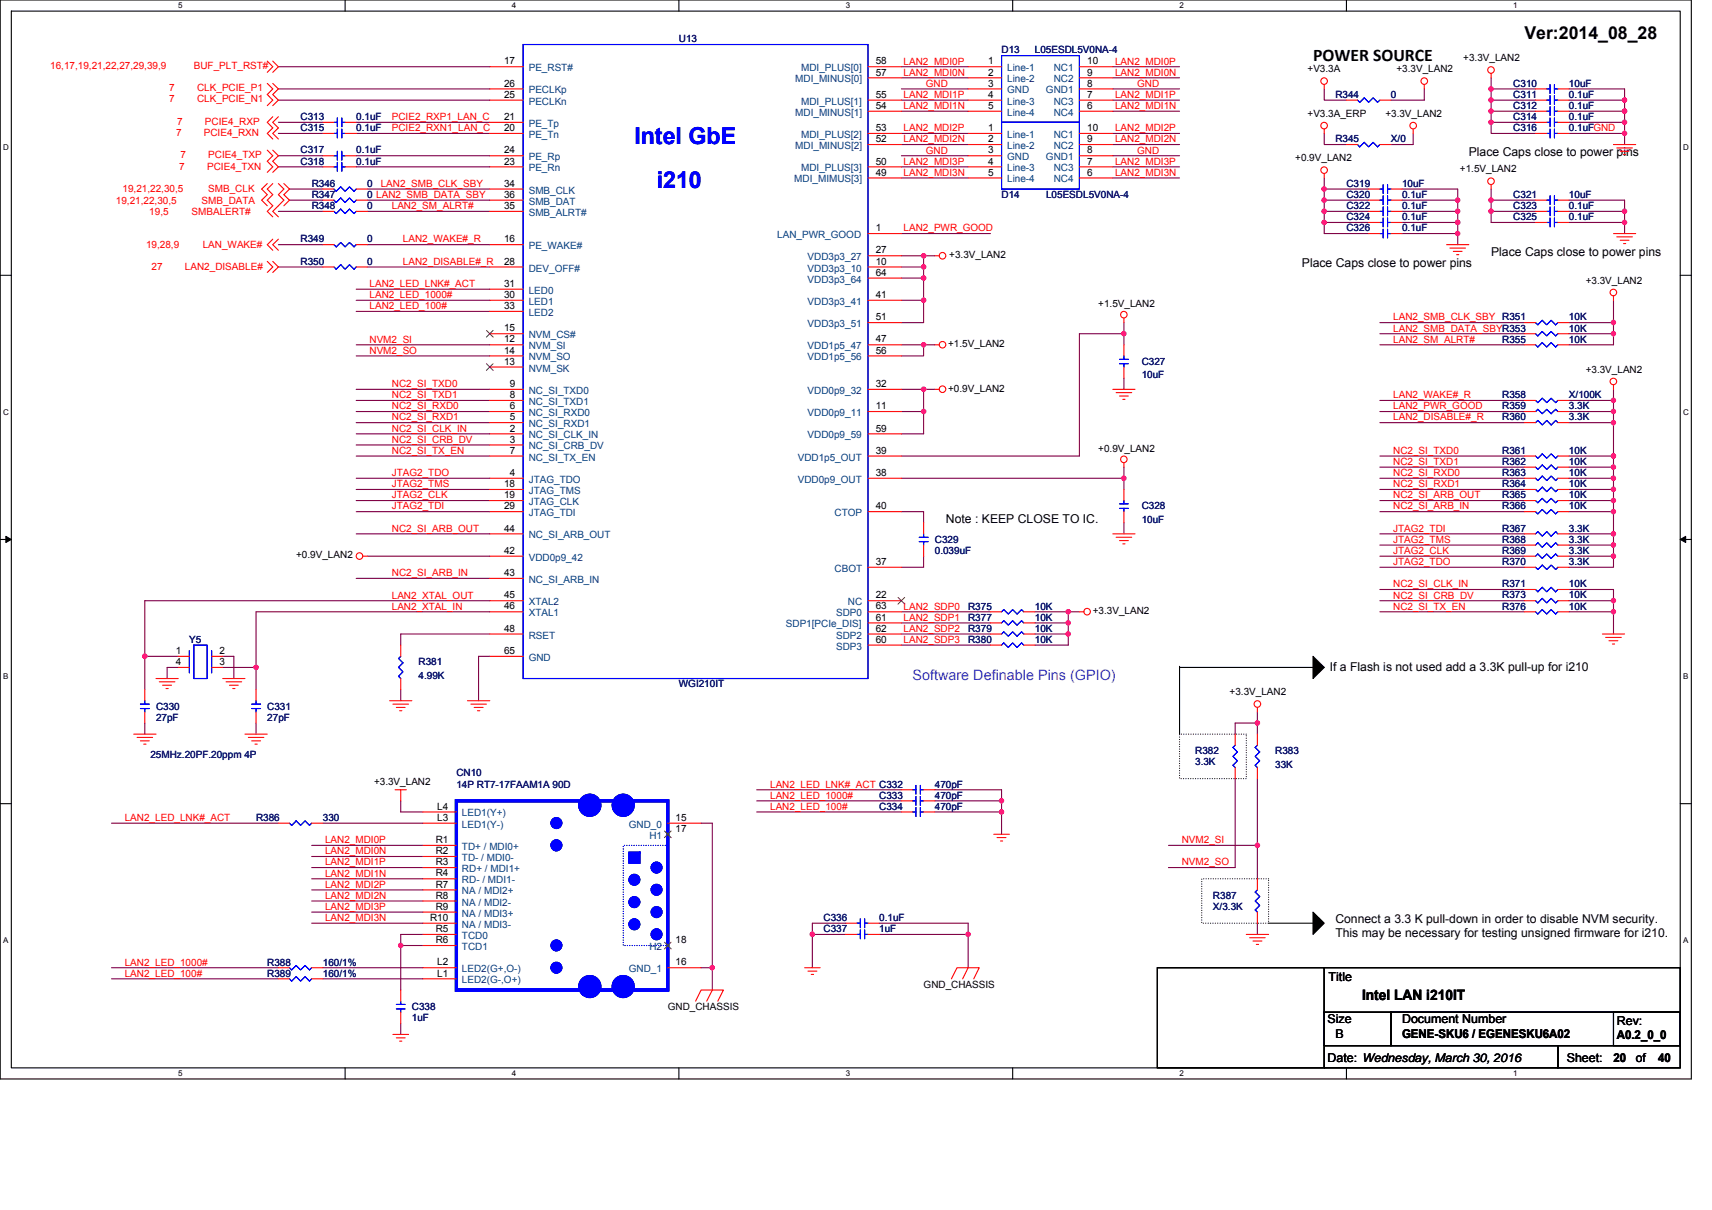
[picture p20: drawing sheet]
<svg xmlns="http://www.w3.org/2000/svg" width="297mm" height="210mm" viewBox="0 0 297 210" stroke-linecap="round" stroke-linejoin="round" font-family="sans-serif">
<defs><g id="words">
<g font-size="4" fill="#00f">
<text x="110.1" y="25">Intel GbE</text>
<text x="113.9" y="32.7">i210</text>
</g>
<g font-size="3.1">
<text x="227.8" y="10.6">POWER SOURCE</text>
<text x="264.5" y="6.7">Ver:2014_08_28</text>
</g>
<text font-size="2.5" fill="#8000ff" x="158.3" y="118.1">Software Definable Pins (GPIO)</text>
<text font-size="2.5" x="236.3" y="173.5">Intel LAN i210IT</text>
<g font-size="2.1">
<text x="254.8" y="27">Place Caps close to power pins</text>
<text x="225.9" y="46.3">Place Caps close to power pins</text>
<text x="258.7" y="44.4">Place Caps close to power pins</text>
<text x="164.1" y="90.7">Note : KEEP CLOSE TO IC.</text>
<text x="230.7" y="116.4">If a Flash is not used add a 3.3K pull-up for i210</text>
<text x="231.7" y="160.2">Connect a 3.3 K pull-down in order to disable NVM security.</text>
<text x="231.7" y="162.6">This may be necessary for testing unsigned firmware for i210.</text>
<text x="230.5" y="170.2">Title</text>
<text x="230.3" y="177.6">Size</text>
<text x="243.3" y="177.6">Document Number</text>
<text x="280.5" y="177.9">Rev:</text>
<text x="230.3" y="184.3">Date: Wednesday, March 30, 2016</text>
<text x="231.7" y="180.1">B</text>
<text x="243.3" y="180.1">GENE-SKU6 / EGENESKU6A02</text>
<text x="271.8" y="184.3">Sheet:</text>
<text x="279.9" y="184.4">20</text>
<text x="280.5" y="180.3">A0.2_0_0</text>
<text x="283.8" y="184.3">of</text>
<text x="287.7" y="184.4">40</text>
</g>
<g font-size="1.7" fill="#f00">
<text x="8.7" y="12">16,17,19,21,22,27,29,39,9</text>
<text x="33.6" y="12">BUF_PLT_RST#</text>
<text x="156.8" y="11.2">LAN2_MDI0P</text>
<text x="193.5" y="11.2">LAN2_MDI0P</text>
<text x="29.4" y="15.8">7</text>
<text x="29.4" y="17.8">7</text>
<text x="34.2" y="15.8">CLK_PCIE_P1</text>
<text x="34.2" y="17.8">CLK_PCIE_N1</text>
<text x="156.8" y="13.1">LAN2_MDI0N</text>
<text x="156.8" y="17">LAN2_MDI1P</text>
<text x="160.6" y="15">GND</text>
<text x="193.5" y="13.1">LAN2_MDI0N</text>
<text x="193.5" y="17">LAN2_MDI1P</text>
<text x="197.3" y="15">GND</text>
<text x="30.5" y="23.5">7</text>
<text x="30.7" y="21.6">7</text>
<text x="35.4" y="23.5">PCIE4_RXN</text>
<text x="35.6" y="21.6">PCIE4_RXP</text>
<text x="68" y="20.8">PCIE2_RXP1_LAN_C</text>
<text x="68" y="22.8">PCIE2_RXN1_LAN_C</text>
<text x="156.8" y="18.9">LAN2_MDI1N</text>
<text x="156.8" y="22.8">LAN2_MDI2P</text>
<text x="193.5" y="18.9">LAN2_MDI1N</text>
<text x="193.5" y="22.8">LAN2_MDI2P</text>
<text x="31.1" y="29.5">7</text>
<text x="31.3" y="27.4">7</text>
<text x="35.9" y="29.5">PCIE4_TXN</text>
<text x="36.1" y="27.4">PCIE4_TXP</text>
<text x="156.8" y="24.7">LAN2_MDI2N</text>
<text x="156.8" y="28.6">LAN2_MDI3P</text>
<text x="160.6" y="26.6">GND</text>
<text x="193.5" y="24.7">LAN2_MDI2N</text>
<text x="193.5" y="28.6">LAN2_MDI3P</text>
<text x="197.3" y="26.6">GND</text>
<text x="20.1" y="35.3">19,21,22,30,5</text>
<text x="21.3" y="33.4">19,21,22,30,5</text>
<text x="35" y="35.3">SMB_DATA</text>
<text x="36.1" y="33.4">SMB_CLK</text>
<text x="66.1" y="32.4">LAN2_SMB_CLK_SBY</text>
<text x="156.8" y="30.5">LAN2_MDI3N</text>
<text x="193.5" y="30.5">LAN2_MDI3N</text>
<text x="25.9" y="37.3">19,5</text>
<text x="33.2" y="37.3">SMBALERT#</text>
<text x="68" y="36.3">LAN2_SM_ALRT#</text>
<text x="156.8" y="40.2">LAN2_PWR_GOOD</text>
<text x="25.3" y="43.1">19,28,9</text>
<text x="26.3" y="46.9">27</text>
<text x="32.1" y="46.9">LAN2_DISABLE#</text>
<text x="35.2" y="43.1">LAN_WAKE#</text>
<text x="69.9" y="42.1">LAN2_WAKE#_R</text>
<text x="69.9" y="46">LAN2_DISABLE#_R</text>
<text x="64.1" y="51.7">LAN2_LED_1000#</text>
<text x="64.1" y="53.7">LAN2_LED_100#</text>
<text x="64.1" y="49.8">LAN2_LED_LNK#_ACT</text>
<text x="64.1" y="59.5">NVM2_SI</text>
<text x="241.7" y="59.5">LAN2_SM_ALRT#</text>
<text x="241.7" y="55.6">LAN2_SMB_CLK_SBY R351</text>
<text x="241.7" y="57.5">LAN2_SMB_DATA_SBYR353</text>
<text x="64.1" y="61.4">NVM2_SO</text>
<text x="68" y="69.1">NC2_SI_TXD1</text>
<text x="68" y="67.2">NC2_SI_TXD0</text>
<text x="68" y="71">NC2_SI_RXD0</text>
<text x="241.7" y="71">LAN2_PWR_GOOD</text>
<text x="241.7" y="69.1">LAN2_WAKE#_R</text>
<text x="68" y="76.8">NC2_SI_CRB_DV</text>
<text x="68" y="73">NC2_SI_RXD1</text>
<text x="68" y="74.9">NC2_SI_CLK_IN</text>
<text x="241.7" y="73">LAN2_DISABLE#_R</text>
<text x="68" y="78.8">NC2_SI_TX_EN</text>
<text x="68" y="82.6">JTAG2_TDO</text>
<text x="241.7" y="78.8">NC2_SI_TXD0</text>
<text x="241.7" y="80.7">NC2_SI_TXD1</text>
<text x="241.7" y="82.6">NC2_SI_RXD0</text>
<text x="68" y="84.6">JTAG2_TMS</text>
<text x="68" y="86.5">JTAG2_CLK</text>
<text x="68" y="88.4">JTAG2_TDI</text>
<text x="241.7" y="84.6">NC2_SI_RXD1</text>
<text x="241.7" y="88.4">NC2_SI_ARB_IN</text>
<text x="241.7" y="86.5">NC2_SI_ARB_OUT</text>
<text x="68" y="92.3">NC2_SI_ARB_OUT</text>
<text x="241.7" y="92.3">JTAG2_TDI</text>
<text x="241.7" y="94.2">JTAG2_TMS</text>
<text x="68" y="100">NC2_SI_ARB_IN</text>
<text x="241.7" y="96.1">JTAG2_CLK</text>
<text x="241.7" y="101.9">NC2_SI_CLK_IN</text>
<text x="241.7" y="98.1">JTAG2_TDO</text>
<text x="68" y="103.9">LAN2_XTAL_OUT</text>
<text x="68" y="105.8">LAN2_XTAL_IN</text>
<text x="156.8" y="105.8">LAN2_SDP0</text>
<text x="156.8" y="107.7">LAN2_SDP1</text>
<text x="241.7" y="103.9">NC2_SI_CRB_DV</text>
<text x="241.7" y="105.8">NC2_SI_TX_EN</text>
<text x="156.8" y="109.6">LAN2_SDP2</text>
<text x="156.8" y="111.6">LAN2_SDP3</text>
<text x="133.6" y="136.7">LAN2_LED_LNK#_ACT C332</text>
<text x="21.7" y="142.5">LAN2_LED_LNK#_ACT</text>
<text x="133.6" y="138.6">LAN2_LED_1000#</text>
<text x="133.6" y="140.5">LAN2_LED_100#</text>
<text x="56.4" y="148.3">LAN2_MDI0N</text>
<text x="56.4" y="146.3">LAN2_MDI0P</text>
<text x="205" y="146.3">NVM2_SI</text>
<text x="56.4" y="150.2">LAN2_MDI1P</text>
<text x="56.4" y="156">LAN2_MDI2N</text>
<text x="56.4" y="154.1">LAN2_MDI2P</text>
<text x="56.4" y="152.1">LAN2_MDI1N</text>
<text x="205" y="150.2">NVM2_SO</text>
<text x="56.4" y="159.8">LAN2_MDI3N</text>
<text x="56.4" y="157.9">LAN2_MDI3P</text>
<text x="21.7" y="167.6">LAN2_LED_1000#</text>
<text x="21.7" y="169.5">LAN2_LED_100#</text>
</g>
<g font-size="1.7">
<text x="87.5" y="11.2">17</text>
<text x="152" y="11.2">58</text>
<text x="171.4" y="11.2">1</text>
<text x="188.6" y="11.2">10</text>
<text x="253.9" y="10.6">+3.3V_LAN2</text>
<text x="87.5" y="15">26</text>
<text x="87.5" y="17">25</text>
<text x="152" y="17">55</text>
<text x="152" y="13.1">57</text>
<text x="171.4" y="13.1">2</text>
<text x="171.4" y="15">3</text>
<text x="171.4" y="17">4</text>
<text x="188.6" y="15">8</text>
<text x="188.6" y="13.1">9</text>
<text x="188.6" y="17">7</text>
<text x="226.9" y="12.6">+V3.3A</text>
<text x="242.3" y="12.6">+3.3V_LAN2</text>
<text x="87.5" y="20.8">21</text>
<text x="87.5" y="22.8">20</text>
<text x="152" y="22.8">53</text>
<text x="152" y="18.9">54</text>
<text x="171.4" y="22.8">1</text>
<text x="171.4" y="18.9">5</text>
<text x="188.6" y="22.8">10</text>
<text x="188.6" y="18.9">6</text>
<text x="226.9" y="20.3">+V3.3A_ERP</text>
<text x="240.4" y="20.3">+3.3V_LAN2</text>
<text x="87.5" y="26.6">24</text>
<text x="87.5" y="28.6">23</text>
<text x="152" y="28.6">50</text>
<text x="152" y="24.7">52</text>
<text x="171.4" y="24.7">2</text>
<text x="171.4" y="26.6">3</text>
<text x="171.4" y="28.6">4</text>
<text x="188.6" y="26.6">8</text>
<text x="188.6" y="24.7">9</text>
<text x="188.6" y="28.6">7</text>
<text x="224.7" y="28">+0.9V_LAN2</text>
<text x="253.3" y="29.9">+1.5V_LAN2</text>
<text x="87.5" y="34.3">36</text>
<text x="87.5" y="32.4">34</text>
<text x="152" y="30.5">49</text>
<text x="171.4" y="30.5">5</text>
<text x="188.6" y="30.5">6</text>
<text x="87.5" y="36.3">35</text>
<text x="152" y="40.1">1</text>
<text x="87.5" y="45.9">28</text>
<text x="87.5" y="42.1">16</text>
<text x="152" y="44">27</text>
<text x="152" y="47.9">64</text>
<text x="152" y="45.9">10</text>
<text x="164.7" y="44.8">+3.3V_LAN2</text>
<text x="87.5" y="49.8">31</text>
<text x="87.5" y="51.7">30</text>
<text x="87.5" y="53.6">33</text>
<text x="152" y="51.7">41</text>
<text x="190.6" y="53.3">+1.5V_LAN2</text>
<text x="275.1" y="49.2">+3.3V_LAN2</text>
<text x="87.5" y="59.4">12</text>
<text x="87.5" y="57.5">15</text>
<text x="152" y="59.4">47</text>
<text x="152" y="55.6">51</text>
<text x="87.5" y="63.3">13</text>
<text x="87.5" y="61.4">14</text>
<text x="152" y="61.4">56</text>
<text x="164.5" y="60.2">+1.5V_LAN2</text>
<text x="275.1" y="64.7">+3.3V_LAN2</text>
<text x="88.4" y="67.2">9</text>
<text x="88.4" y="69.1">8</text>
<text x="88.4" y="71">6</text>
<text x="152" y="71">11</text>
<text x="152" y="67.2">32</text>
<text x="164.5" y="67.9">+0.9V_LAN2</text>
<text x="88.4" y="74.9">2</text>
<text x="88.4" y="76.8">3</text>
<text x="88.4" y="72.9">5</text>
<text x="152" y="74.9">59</text>
<text x="88.4" y="78.7">7</text>
<text x="88.4" y="82.6">4</text>
<text x="152" y="78.7">39</text>
<text x="152" y="82.6">38</text>
<text x="190.6" y="78.4">+0.9V_LAN2</text>
<text x="87.5" y="88.4">29</text>
<text x="87.5" y="84.5">18</text>
<text x="87.5" y="86.5">19</text>
<text x="152" y="88.4">40</text>
<text x="87.5" y="92.2">44</text>
<text x="51.4" y="96.9">+0.9V_LAN2</text>
<text x="87.5" y="100">43</text>
<text x="87.5" y="96.1">42</text>
<text x="152" y="98">37</text>
<text x="87.5" y="103.8">45</text>
<text x="87.5" y="105.8">46</text>
<text x="152" y="107.7">61</text>
<text x="152" y="105.8">63</text>
<text x="152" y="103.8">22</text>
<text x="189.6" y="106.6">+3.3V_LAN2</text>
<text x="30.5" y="113.5">1</text>
<text x="38.1" y="113.5">2</text>
<text x="87.5" y="109.6">48</text>
<text x="87.5" y="113.5">65</text>
<text x="152" y="111.5">60</text>
<text x="152" y="109.6">62</text>
<text x="30.5" y="115.4">4</text>
<text x="38.1" y="115.4">3</text>
<text x="213.3" y="120.6">+3.3V_LAN2</text>
<text x="64.9" y="136.3">+3.3V_LAN2</text>
<text x="75.9" y="142.5">L3</text>
<text x="75.9" y="140.5">L4</text>
<text x="117.2" y="142.5">15</text>
<text x="75.6" y="146.3">R1</text>
<text x="75.6" y="148.2">R2</text>
<text x="117.2" y="144.4">17</text>
<text x="75.6" y="150.2">R3</text>
<text x="75.6" y="152.1">R4</text>
<text x="75.6" y="154">R7</text>
<text x="75.6" y="156">R8</text>
<text x="74.6" y="159.8">R10</text>
<text x="75.6" y="157.9">R9</text>
<text x="75.6" y="161.8">R5</text>
<text x="75.6" y="163.7">R6</text>
<text x="75.9" y="167.5">L2</text>
<text x="117.2" y="167.5">16</text>
<text x="117.2" y="163.7">18</text>
<text x="75.9" y="169.5">L1</text>
<text x="160.2" y="171.4">GND_CHASSIS</text>
<text x="115.9" y="175.3">GND_CHASSIS</text>
</g>
<g font-size="1.7" fill="#000080">
<text x="117.8" y="7.3">U13</text>
<text x="173.8" y="9.3">D13</text>
<text x="179.6" y="9.3">L05ESDL5V0NA-4</text>
<text x="231.7" y="17">R344</text>
<text x="241.3" y="17">0</text>
<text x="262.6" y="15">C310</text>
<text x="262.6" y="17">C311</text>
<text x="272.2" y="15">10uF</text>
<text x="272.2" y="17">0.1uF</text>
<text x="52.2" y="20.8">C313</text>
<text x="52.2" y="22.8">C315</text>
<text x="61.8" y="20.8">0.1uF</text>
<text x="61.8" y="22.8">0.1uF</text>
<text x="262.6" y="18.9">C312</text>
<text x="262.6" y="20.8">C314</text>
<text x="262.6" y="22.8">C316</text>
<text x="272.2" y="18.9">0.1uF</text>
<text x="272.2" y="20.8">0.1uF</text>
<text x="272.2" y="22.8">0.1uFGND</text>
<text x="52.2" y="26.6">C317</text>
<text x="52.2" y="28.6">C318</text>
<text x="61.8" y="26.6">0.1uF</text>
<text x="61.8" y="28.6">0.1uF</text>
<text x="231.7" y="24.7">R345</text>
<text x="241.3" y="24.7">X/0</text>
<text x="54.1" y="34.4">R347</text>
<text x="54.1" y="32.4">R346</text>
<text x="63.7" y="34.4">0 LAN2_SMB_DATA_SBY</text>
<text x="63.7" y="32.4">0</text>
<text x="173.8" y="34.4">D14</text>
<text x="181.5" y="34.4">L05ESDL5V0NA-4</text>
<text x="233.6" y="32.4">C319</text>
<text x="233.6" y="34.4">C320</text>
<text x="243.3" y="32.4">10uF</text>
<text x="243.3" y="34.4">0.1uF</text>
<text x="262.6" y="34.4">C321</text>
<text x="272.2" y="34.4">10uF</text>
<text x="54.1" y="36.3">R348</text>
<text x="63.7" y="36.3">0</text>
<text x="233.6" y="36.3">C322</text>
<text x="233.6" y="38.2">C324</text>
<text x="233.6" y="40.2">C326</text>
<text x="243.3" y="36.3">0.1uF</text>
<text x="243.3" y="38.2">0.1uF</text>
<text x="243.3" y="40.2">0.1uF</text>
<text x="262.6" y="38.2">C325</text>
<text x="262.6" y="36.3">C323</text>
<text x="272.2" y="38.2">0.1uF</text>
<text x="272.2" y="36.3">0.1uF</text>
<text x="52.2" y="42.1">R349</text>
<text x="52.2" y="45.9">R350</text>
<text x="63.7" y="42.1">0</text>
<text x="63.7" y="45.9">0</text>
<text x="260.6" y="59.5">R355</text>
<text x="272.2" y="59.5">10K</text>
<text x="272.2" y="57.5">10K</text>
<text x="272.2" y="55.6">10K</text>
<text x="198.1" y="63.3">C327</text>
<text x="198.1" y="65.6">10uF</text>
<text x="260.6" y="71">R359</text>
<text x="260.6" y="69.1">R358</text>
<text x="272.2" y="71">3.3K</text>
<text x="272.2" y="69.1">X/100K</text>
<text x="260.6" y="73">R360</text>
<text x="272.2" y="73">3.3K</text>
<text x="260.6" y="80.7">R362</text>
<text x="260.6" y="78.8">R361</text>
<text x="260.6" y="82.6">R363</text>
<text x="272.2" y="80.7">10K</text>
<text x="272.2" y="78.8">10K</text>
<text x="272.2" y="82.6">10K</text>
<text x="198.1" y="88.4">C328</text>
<text x="260.6" y="86.5">R365</text>
<text x="260.6" y="84.5">R364</text>
<text x="260.6" y="88.4">R366</text>
<text x="272.2" y="86.5">10K</text>
<text x="272.2" y="84.5">10K</text>
<text x="272.2" y="88.4">10K</text>
<text x="162.2" y="94.2">C329</text>
<text x="198.1" y="90.7">10uF</text>
<text x="260.6" y="94.2">R368</text>
<text x="260.6" y="92.3">R367</text>
<text x="272.2" y="94.2">3.3K</text>
<text x="272.2" y="92.3">3.3K</text>
<text x="162.2" y="96.1">0.039uF</text>
<text x="260.6" y="98.1">R370</text>
<text x="260.6" y="101.9">R371</text>
<text x="260.6" y="96.1">R369</text>
<text x="272.2" y="98.1">3.3K</text>
<text x="272.2" y="101.9">10K</text>
<text x="272.2" y="96.1">3.3K</text>
<text x="168" y="107.7">R377</text>
<text x="168" y="105.8">R375</text>
<text x="179.6" y="107.7">10K</text>
<text x="179.6" y="105.8">10K</text>
<text x="260.6" y="105.8">R376</text>
<text x="260.6" y="103.8">R373</text>
<text x="272.2" y="105.8">10K</text>
<text x="272.2" y="103.8">10K</text>
<text x="32.8" y="111.6">Y5</text>
<text x="168" y="111.6">R380</text>
<text x="168" y="109.6">R379</text>
<text x="179.6" y="111.6">10K</text>
<text x="179.6" y="109.6">10K</text>
<text x="72.6" y="115.4">R381</text>
<text x="72.6" y="117.8">4.99K</text>
<text x="117.8" y="119.3">WGI210IT</text>
<text x="27.1" y="123.1">C330</text>
<text x="27.1" y="125.1">27pF</text>
<text x="46.4" y="123.1">C331</text>
<text x="46.4" y="125.1">27pF</text>
<text x="26.1" y="131.5">25MHz.20PF.20ppm 4P</text>
<text x="207.4" y="130.9">R382</text>
<text x="221.3" y="130.9">R383</text>
<text x="79.2" y="134.7">CN10</text>
<text x="79.2" y="136.7">14P RT7-17FAAM1A 90D</text>
<text x="162.2" y="136.7">470pF</text>
<text x="207.4" y="132.8">3.3K</text>
<text x="221.3" y="133.2">33K</text>
<text x="44.4" y="142.5">R386</text>
<text x="56" y="142.5">330</text>
<text x="152.5" y="138.6">C333</text>
<text x="152.5" y="140.5">C334</text>
<text x="162.2" y="138.6">470pF</text>
<text x="162.2" y="140.5">470pF</text>
<text x="210.5" y="156">R387</text>
<text x="142.9" y="161.8">C337</text>
<text x="142.9" y="159.8">C336</text>
<text x="152.5" y="161.8">1uF</text>
<text x="152.5" y="159.8">0.1uF</text>
<text x="210.5" y="157.9">X/3.3K</text>
<text x="46.4" y="167.6">R388</text>
<text x="56" y="167.6">160/1%</text>
<text x="46.4" y="169.5">R389</text>
<text x="56" y="169.5">160/1%</text>
<text x="71.5" y="175.3">C338</text>
<text x="71.5" y="177.2">1uF</text>
</g>
<g font-size="1.7" fill="#004080">
<text x="91.7" y="16.2">PECLKp</text>
<text x="91.7" y="12.4">PE_RST#</text>
<text x="138" y="14.3">MDI_MINUS[0]</text>
<text x="139" y="12.4">MDI_PLUS[0]</text>
<text x="174.7" y="12.4">Line-1</text>
<text x="174.7" y="14.3">Line-2</text>
<text x="174.7" y="16.2">GND</text>
<text x="181.5" y="16.2">GND1</text>
<text x="182.8" y="14.3">NC2</text>
<text x="182.8" y="12.4">NC1</text>
<text x="91.7" y="22">PE_Tp</text>
<text x="91.7" y="23.9">PE_Tn</text>
<text x="91.7" y="18.2">PECLKn</text>
<text x="138" y="20.1">MDI_MINUS[1]</text>
<text x="139" y="18.2">MDI_PLUS[1]</text>
<text x="139" y="23.9">MDI_PLUS[2]</text>
<text x="174.7" y="23.9">Line-1</text>
<text x="174.7" y="18.2">Line-3</text>
<text x="174.7" y="20.1">Line-4</text>
<text x="182.8" y="23.9">NC1</text>
<text x="182.8" y="18.2">NC3</text>
<text x="182.8" y="20.1">NC4</text>
<text x="91.7" y="27.8">PE_Rp</text>
<text x="91.7" y="29.7">PE_Rn</text>
<text x="138" y="25.9">MDI_MINUS[2]</text>
<text x="139" y="29.7">MDI_PLUS[3]</text>
<text x="174.7" y="25.9">Line-2</text>
<text x="174.7" y="27.8">GND</text>
<text x="174.7" y="29.7">Line-3</text>
<text x="181.5" y="27.8">GND1</text>
<text x="182.8" y="25.9">NC2</text>
<text x="182.8" y="29.7">NC3</text>
<text x="91.7" y="35.5">SMB_DAT</text>
<text x="91.7" y="33.6">SMB_CLK</text>
<text x="137.8" y="31.7">MDI_MIMUS[3]</text>
<text x="174.7" y="31.7">Line-4</text>
<text x="182.8" y="31.7">NC4</text>
<text x="91.7" y="37.5">SMB_ALRT#</text>
<text x="134.8" y="41.3">LAN_PWR_GOOD</text>
<text x="91.7" y="47.1">DEV_OFF#</text>
<text x="91.7" y="43.2">PE_WAKE#</text>
<text x="140.1" y="45.2">VDD3p3_27</text>
<text x="140.1" y="47.1">VDD3p3_10</text>
<text x="91.7" y="51">LED0</text>
<text x="91.7" y="52.9">LED1</text>
<text x="140.1" y="52.9">VDD3p3_41</text>
<text x="140.1" y="49">VDD3p3_64</text>
<text x="91.7" y="54.8">LED2</text>
<text x="91.7" y="58.7">NVM_CS#</text>
<text x="140.1" y="56.8">VDD3p3_51</text>
<text x="91.7" y="60.6">NVM_SI</text>
<text x="91.7" y="64.5">NVM_SK</text>
<text x="91.7" y="62.5">NVM_SO</text>
<text x="140.1" y="60.6">VDD1p5_47</text>
<text x="140.1" y="62.5">VDD1p5_56</text>
<text x="91.7" y="68.3">NC_SI_TXD0</text>
<text x="91.7" y="70.3">NC_SI_TXD1</text>
<text x="140.1" y="68.3">VDD0p9_32</text>
<text x="91.7" y="76.1">NC_SI_CLK_IN</text>
<text x="91.7" y="78">NC_SI_CRB_DV</text>
<text x="91.7" y="72.2">NC_SI_RXD0</text>
<text x="91.7" y="74.1">NC_SI_RXD1</text>
<text x="140.1" y="72.2">VDD0p9_11</text>
<text x="140.1" y="76.1">VDD0p9_59</text>
<text x="91.7" y="79.9">NC_SI_TX_EN</text>
<text x="91.7" y="83.8">JTAG_TDO</text>
<text x="138.4" y="79.9">VDD1p5_OUT</text>
<text x="138.4" y="83.8">VDD0p9_OUT</text>
<text x="91.7" y="89.6">JTAG_TDI</text>
<text x="91.7" y="85.7">JTAG_TMS</text>
<text x="91.7" y="87.7">JTAG_CLK</text>
<text x="144.8" y="89.6">CTOP</text>
<text x="91.7" y="93.4">NC_SI_ARB_OUT</text>
<text x="91.7" y="101.2">NC_SI_ARB_IN</text>
<text x="91.7" y="97.3">VDD0p9_42</text>
<text x="144.8" y="99.2">CBOT</text>
<text x="91.7" y="105">XTAL2</text>
<text x="91.7" y="107">XTAL1</text>
<text x="145.1" y="107">SDP0</text>
<text x="147.1" y="105">NC</text>
<text x="91.7" y="110.8">RSET</text>
<text x="136.4" y="108.9">SDP1[PCIe_DIS]</text>
<text x="145.1" y="112.7">SDP3</text>
<text x="145.1" y="110.8">SDP2</text>
<text x="91.7" y="114.7">GND</text>
<text x="80.2" y="143.6">LED1(Y-)</text>
<text x="80.2" y="141.7">LED1(Y+)</text>
<text x="109.1" y="143.6">GND_0</text>
<text x="80.2" y="147.5">TD+ / MDI0+</text>
<text x="80.2" y="149.4">TD- / MDI0-</text>
<text x="112.7" y="145.6">H1</text>
<text x="80.2" y="151.3">RD+ / MDI1+</text>
<text x="80.2" y="153.3">RD- / MDI1-</text>
<text x="80.2" y="155.2">NA / MDI2+</text>
<text x="80.2" y="157.1">NA / MDI2-</text>
<text x="80.2" y="159.1">NA / MDI3+</text>
<text x="80.2" y="161">NA / MDI3-</text>
<text x="80.2" y="164.9">TCD1</text>
<text x="80.2" y="162.9">TCD0</text>
<text x="112.7" y="164.9">H2</text>
<text x="80.2" y="168.7">LED2(G+,O-)</text>
<text x="80.2" y="170.6">LED2(G-,O+)</text>
<text x="109.1" y="168.7">GND_1</text>
</g>
<g font-size="1.4">
<text x="30.9" y="1.5">5</text>
<text x="88.8" y="1.5">4</text>
<text x="146.7" y="1.5">3</text>
<text x="204.7" y="1.5">2</text>
<text x="262.6" y="1.5">1</text>
<text x=".5" y="26.1">D</text>
<text x="292" y="26.1">D</text>
<text x=".5" y="71.9">C</text>
<text x="292" y="71.9">C</text>
<text x=".5" y="117.8">B</text>
<text x="292" y="117.8">B</text>
<text x=".5" y="163.6">A</text>
<text x="292" y="163.6">A</text>
<text x="30.9" y="186.8">5</text>
<text x="88.8" y="186.8">4</text>
<text x="146.7" y="186.8">3</text>
<text x="204.7" y="186.8">2</text>
<text x="262.6" y="186.8">1</text>
</g>
</g></defs>
<path d="M0 0h293.5v187.2h-293.5zM2 1.9h289.5v183.4h-289.5z" fill="none" stroke="#000" stroke-width=".19"/>
<g fill="#fff">
<path d="M30.9 .2h.8v1.6h-.8z"/>
<path d="M30.9 185.5h.8v1.6h-.8z"/>
</g>
<path d="M59.9 0v1.9M59.9 185.3v1.9" fill="none" stroke="#000" stroke-width=".19"/>
<g fill="#fff">
<path d="M88.8 .2h.8v1.6h-.8z"/>
<path d="M88.8 185.5h.8v1.6h-.8z"/>
</g>
<path d="M117.8 0v1.9M117.8 185.3v1.9" fill="none" stroke="#000" stroke-width=".19"/>
<g fill="#fff">
<path d="M146.7 .2h.8v1.6h-.8z"/>
<path d="M146.7 185.5h.8v1.6h-.8z"/>
</g>
<path d="M175.7 0v1.9M175.7 185.3v1.9" fill="none" stroke="#000" stroke-width=".19"/>
<g fill="#fff">
<path d="M204.7 .2h.7v1.6h-.7z"/>
<path d="M204.7 185.5h.7v1.6h-.7z"/>
</g>
<path d="M233.6 0v1.9M233.6 185.3v1.9" fill="none" stroke="#000" stroke-width=".19"/>
<g fill="#fff">
<path d="M262.6 .2h.7v1.6h-.7z"/>
<path d="M262.6 185.5h.7v1.6h-.7z"/>
<path d="M.5 24.8h1v1.6h-1z"/>
<path d="M292 24.8h1v1.6h-1z"/>
<path d="M.5 70.7h1v1.5h-1z"/>
<path d="M292 70.7h1v1.5h-1z"/>
</g>
<path d="M0 47.8h2M291.5 47.8h2" fill="none" stroke="#000" stroke-width=".19"/>
<g fill="#fff">
<path d="M.5 116.5h.9v1.6h-.9z"/>
<path d="M292 116.5h.9v1.6h-.9z"/>
</g>
<path d="M0 93.6h2M291.5 93.6h2" fill="none" stroke="#000" stroke-width=".19"/>
<path d="M1 93.1l1 .5-1 .5zM291.5 93.6l1-.5v1z" fill="#000" stroke="#000" stroke-width=".17"/>
<g fill="#fff">
<path d="M.5 162.4h.9v1.5h-.9z"/>
<path d="M292 162.4h.9v1.5h-.9z"/>
</g>
<path d="M204.7 115.6v11.8M204.7 115.8h25.1M0 139.5h2M291.5 139.5h2M200.8 167.9h29v17.4h-29zM220.1 160.2h8.5M229.8 175.7h11.5v5.8h-11.5zM229.8 167.9h61.7v7.8h-61.7zM241.3 175.7h50.2v5.8h-50.2zM279.9 175.7h11.6v5.8h-11.6zM229.8 181.5h40.5v3.8h-40.5zM270.3 181.5h21.2v3.8h-21.2z" fill="none" stroke="#000" stroke-width=".19"/>
<path d="M204.7 127.4h11.5v7.7h-11.5zM208.5 152.5h11.6v7.7h-11.6z" fill="none" stroke="#000" stroke-width=".19" stroke-dasharray="0 .4"/>
<g fill="#000" stroke="#000" stroke-width=".19">
<path d="M227.8 113.9l2 1.9-2 2z" fill-rule="evenodd"/>
<path d="M227.8 158.3l2 1.9-2 2z" fill-rule="evenodd"/>
</g>
<g fill="none" stroke="#800040" stroke-width=".19">
<path d="M48.3 15.4h36.7M48.3 17.4h36.7M48.3 11.6h36.7M156.4 11.6h11.6M156.4 13.5h11.6M156.4 17.4h11.6M156.4 19.3h11.6M156.4 15.4h11.6M193.1 15.4h11.6M193.1 13.5h11.6M193.1 17.4h11.6M193.1 19.3h11.6"/>
<path d="M193.1 11.6h11.6M229.8 15.4v2h3.8M247.1 15.4v2h-5.8M258.7 13.5v1.9M258.7 19.3v1.9M258.7 17.4v1.9M258.7 15.4h7.7M258.7 17.4h7.7M258.7 19.3h7.7M258.7 15.4v2M272.2 15.4h9.7v2M272.2 17.4h9.7"/>
<path d="M272.2 19.3h9.7M281.9 19.3v1.9M281.9 17.4v1.9M48.3 21.2h7.7M48.3 23.2h7.7M48.3 27h7.7M48.3 29h7.7M48.3 36.7h7.7M50.2 32.8h5.8M50.2 34.7h5.8M61.8 21.2h23.2M61.8 23.2h23.2"/>
<path d="M61.8 27h23.2M61.8 29h23.2M63.7 36.7h21.3M63.7 32.8h21.3M63.7 34.7h21.3M156.4 23.2h11.6M156.4 25.1h11.6M156.4 29h11.6M156.4 30.9h11.6M156.4 27h11.6M193.1 27h11.6M193.1 23.2h11.6"/>
<path d="M193.1 25.1h11.6M193.1 29h11.6M193.1 30.9h11.6M229.8 32.8h7.7M229.8 36.7h7.7M229.8 23.2v1.9h3.8M229.8 38.6v1.9h7.7M229.8 30.9v1.9M229.8 32.8v1.9M229.8 36.7v1.9M229.8 34.7v2M229.8 38.6h7.7"/>
<path d="M229.8 34.7h7.7M243.3 32.8h9.6v1.9M243.3 34.7h9.6M243.3 36.7h9.6v1.9M243.3 38.6h9.6M245.2 23.2v1.9h-3.9M252.9 34.7v2M252.9 38.6v1.9M258.7 32.8v1.9M258.7 36.7v1.9h7.7M258.7 34.7v2M258.7 21.2v2h7.7"/>
<path d="M258.7 21.2h7.7M258.7 34.7h7.7M258.7 36.7h7.7M272.2 21.2h9.7M272.2 23.2h9.7M272.2 34.7h9.7v3.9M272.2 38.6h9.7M272.2 36.7h9.7M281.9 21.2v2M281.9 23.2v1.9M281.9 38.6v1.9M48.3 42.5h7.7"/>
<path d="M48.3 46.3h7.7M61.8 52.1h23.2M61.8 59.8h23.2M61.8 54h23.2M61.8 50.2h23.2M63.7 42.5h21.3M63.7 46.3h21.3M156.4 59.8h3.8M156.4 44.4h3.8M156.4 46.3h3.8M156.4 48.3h3.8M156.4 52.1h3.8"/>
<path d="M156.4 40.5h15.4M160.2 59.8v2h-3.8M160.2 44.4h2M160.2 59.8h2M160.2 52.1v3.9h-3.8M160.2 44.4v3.9M160.2 48.3v3.8M195 57.9h-7.7v21.2h-30.9M195 56v1.9M195 57.9v1.9M239.4 57.9h25.1M239.4 56h25.1"/>
<path d="M239.4 59.8h25.1M243.3 40.5h9.6M252.9 40.5v2M272.2 56h7.7M272.2 57.9h7.7M279.9 57.9v1.9h-7.7M279.9 56v1.9M279.9 52.1v3.9M61.8 77.2h23.2M61.8 73.3h23.2M61.8 69.5h23.2M61.8 67.6h23.2"/>
<path d="M61.8 79.1h23.2M61.8 75.3h23.2M61.8 71.4h23.2M61.8 61.8h23.2M156.4 67.6h3.8M156.4 71.4h3.8M160.2 67.6h2M160.2 67.6v3.8M160.2 71.4v3.9h-3.8M195 65.6v2M239.4 71.4h25.1M239.4 73.3h25.1"/>
<path d="M239.4 79.1h25.1M239.4 69.5h25.1M272.2 71.4h7.7M272.2 79.1h7.7M272.2 69.5h7.7M279.9 79.1v2M279.9 73.3v5.8M279.9 69.5v1.9M279.9 71.4v1.9h-7.7M279.9 67.6v1.9M61.8 83h23.2M61.8 86.9h23.2"/>
<path d="M61.8 88.8h23.2M61.8 92.6h23.2M61.8 84.9h23.2M63.7 96.5h21.3M156.4 83h38.6M156.4 88.8h3.8v1.9M160.2 96.5v1.9h-3.8M195 90.7v1.9M195 81.1v1.9M195 83v1.9M239.4 81.1h25.1M239.4 84.9h25.1"/>
<path d="M239.4 83h25.1M239.4 88.8h25.1M239.4 94.6h25.1M239.4 86.9h25.1M239.4 92.6h25.1M239.4 96.5h25.1M239.4 98.4h25.1M272.2 81.1h7.7M272.2 83h7.7M272.2 84.9h7.7M272.2 86.9h7.7M272.2 88.8h7.7"/>
<path d="M272.2 92.6h7.7M272.2 94.6h7.7M272.2 96.5h7.7M279.9 96.5v1.9h-7.7M279.9 94.6v1.9M279.9 84.9v2M279.9 83v1.9M279.9 86.9v1.9M279.9 81.1v1.9M279.9 88.8v3.8M279.9 92.6v2M25.1 113.9v5.8"/>
<path d="M25.1 113.9h5.8M30.9 115.8h-1.9v2M38.6 113.9h2v3.9M38.6 115.8h5.8M44.4 115.8v3.9M61.8 100.4h23.2M69.5 119.7v1.9M85 106.2h-40.6v9.6M85 104.2h-59.9v9.7M85 110h-15.5v2M85 113.9h-2v7.7M156.4 106.2h15.4"/>
<path d="M156.4 108.1h15.4M156.4 110h15.4M156.4 112h15.4M179.6 108.1h5.8M179.6 106.2h5.8M179.6 110h5.8M185.4 106.2v1.9M185.4 106.2h1.9M185.4 108.1v1.9M185.4 110v2h-5.8M239.4 102.3h25.1M239.4 104.2h25.1"/>
<path d="M239.4 106.2h25.1M272.2 102.3h7.7v1.9M272.2 104.2h7.7M272.2 106.2h7.7M279.9 104.2v2M279.9 106.2v3.8M25.1 125.5v1.9M44.4 125.5v1.9M69.5 139v1.9h3.9M131.3 139h25.1M131.3 137.1h25.1M162.2 137.1h11.6v1.9"/>
<path d="M162.2 139h11.6M173.8 139v1.9M214.3 135.1v15.5h-11.6M218.2 125.5v1.9M218.2 135.1v11.6M218.2 125.5h-3.9v1.9M218.2 123.5v2M19.3 142.9h29M54.1 148.6h19.3M54.1 146.7h19.3M54.1 158.3h19.3M54.1 156.4h19.3"/>
<path d="M54.1 154.4h19.3M54.1 152.5h19.3M54.1 150.6h19.3M56 142.9h17.4M121.6 142.9h2v25M131.3 140.9h25.1M162.2 140.9h11.6M173.8 140.9v3.9M202.7 146.7h15.5M218.2 146.7v5.8M19.3 167.9h29M19.3 169.9h29"/>
<path d="M54.1 160.2h19.3M56 169.9h17.4M56 167.9h17.4M69.5 164.1h3.9M69.5 164.1v7.7M69.5 177.6v1.9M73.4 162.2h-3.9v1.9M121.6 167.9h2M123.6 167.9v3.9M140.9 162.2v5.7M146.7 160.2h-5.8v2h5.8M152.5 160.2h15.5v2"/>
<path d="M152.5 162.2h15.5M168 162.2v5.7M218.2 160.2v2"/>
</g>
<g fill="#f0f" stroke="#f0f" stroke-width=".19">
<circle cx="195" cy="57.9" r=".38"/>
<circle cx="160.3" cy="44.4" r=".38"/>
<circle cx="160.3" cy="59.8" r=".38"/>
<circle cx="185.3" cy="106.2" r=".38"/>
<circle cx="185.3" cy="108.1" r=".38"/>
<circle cx="185.3" cy="110" r=".38"/>
<circle cx="195" cy="83" r=".38"/>
<circle cx="160.3" cy="67.6" r=".38"/>
<circle cx="160.3" cy="46.3" r=".38"/>
<circle cx="160.3" cy="52.1" r=".38"/>
<circle cx="160.3" cy="48.2" r=".38"/>
<circle cx="160.3" cy="71.4" r=".38"/>
<circle cx="25.1" cy="113.9" r=".38"/>
<circle cx="44.4" cy="115.8" r=".38"/>
<circle cx="279.9" cy="79.1" r=".38"/>
<circle cx="279.9" cy="96.5" r=".38"/>
<circle cx="279.9" cy="104.2" r=".38"/>
<circle cx="279.9" cy="71.4" r=".38"/>
<circle cx="279.9" cy="69.5" r=".38"/>
<circle cx="281.9" cy="21.2" r=".38"/>
<circle cx="252.9" cy="40.5" r=".38"/>
<circle cx="279.9" cy="73.3" r=".38"/>
<circle cx="279.9" cy="83" r=".38"/>
<circle cx="279.9" cy="84.9" r=".38"/>
<circle cx="279.9" cy="86.9" r=".38"/>
<circle cx="279.9" cy="81.1" r=".38"/>
<circle cx="279.9" cy="92.6" r=".38"/>
<circle cx="279.9" cy="88.8" r=".38"/>
<circle cx="279.9" cy="94.6" r=".38"/>
<circle cx="258.7" cy="21.2" r=".38"/>
<circle cx="258.7" cy="19.3" r=".38"/>
<circle cx="258.7" cy="17.4" r=".38"/>
<circle cx="281.9" cy="17.4" r=".38"/>
<circle cx="281.9" cy="19.3" r=".38"/>
<circle cx="281.9" cy="23.1" r=".38"/>
<circle cx="258.7" cy="34.7" r=".38"/>
<circle cx="281.9" cy="38.6" r=".38"/>
<circle cx="281.9" cy="36.7" r=".38"/>
<circle cx="258.7" cy="36.7" r=".38"/>
<circle cx="229.7" cy="32.8" r=".38"/>
<circle cx="229.7" cy="38.6" r=".38"/>
<circle cx="229.7" cy="36.7" r=".38"/>
<circle cx="229.7" cy="34.7" r=".38"/>
<circle cx="252.9" cy="34.7" r=".38"/>
<circle cx="252.9" cy="36.7" r=".38"/>
<circle cx="252.9" cy="38.6" r=".38"/>
<circle cx="258.7" cy="15.4" r=".38"/>
<circle cx="218.2" cy="125.5" r=".38"/>
<circle cx="218.2" cy="146.7" r=".38"/>
<circle cx="279.9" cy="106.2" r=".38"/>
<circle cx="279.9" cy="57.9" r=".38"/>
<circle cx="279.9" cy="56" r=".38"/>
<circle cx="173.8" cy="139" r=".38"/>
<circle cx="173.8" cy="140.9" r=".38"/>
<circle cx="123.6" cy="167.9" r=".38"/>
<circle cx="69.5" cy="164.1" r=".38"/>
<circle cx="168" cy="162.1" r=".38"/>
<circle cx="140.9" cy="162.1" r=".38"/>
</g>
<g fill="none" stroke="#f00" stroke-width=".19">
<path d="M46.4 14.5l.9 .9-.9 1 .9 1-.9 .9M46.4 10.6l.9 1-.9 1M47.3 14.5l1 .9-1 1 1 1-1 .9M47.3 10.6l1 1-1 1M85 15.4h5.8M85 17.4h5.8M85 11.6h5.8M150.6 11.6h5.8M150.6 13.5h5.8M150.6 17.4h5.8M150.6 19.3h5.8M168 11.6h5.8"/>
<path d="M168 13.5h5.8M168 15.4h5.8M168 17.4h5.8M168 19.3h5.8M187.3 13.5h5.8M187.3 17.4h5.8M187.3 19.3h5.8M187.3 11.6h5.8M187.3 15.4h5.8M229.8 14.7v.7M233.6 17.4h1.9M239.4 17.4h1.9"/>
<path d="M247.1 14.7v.7M258.7 12.7v.8M266.4 15.4h2M266.4 19.3h2M266.4 17.4h2M270.3 15.4h1.9M270.3 19.3h1.9M270.3 17.4h1.9M46.4 26.1l.9 .9-.9 1 .9 1-.9 .9M46.4 31.9l-1 .9 1 1-1 .9 1 1M47.3 26.1l1 .9-1 1 1 1-1 .9M47.3 31.9l-.9 .9 .9 1-.9 .9 .9 1-.9 1 .9 .9"/>
<path d="M47.3 20.3l-.9 .9 .9 1-.9 1 .9 .9M48.3 20.3l-1 .9 1 1-1 1 1 .9M48.3 31.9l1 .9-1 1 1 .9-2 2 1 .9M49.3 31.9l.9 .9-.9 1 .9 .9-.9 1M56 27h2M56 34.7h2M56 29h2M56 32.8h2M56 21.2h2M56 23.2h2M56 36.7h2M59.9 27h1.9"/>
<path d="M59.9 29h1.9M59.9 21.2h1.9M59.9 23.2h1.9M61.8 34.7h1.9M61.8 32.8h1.9M61.8 36.7h1.9M85 21.2h5.8M85 23.2h5.8M85 27h5.8M85 29h5.8M85 36.7h5.8M85 34.7h5.8"/>
<path d="M85 32.8h5.8M150.6 23.2h5.8M150.6 25.1h5.8M150.6 29h5.8M150.6 30.9h5.8M168 23.2h5.8M168 25.1h5.8M168 27h5.8M168 29h5.8M168 30.9h5.8M187.3 25.1h5.8M187.3 29h5.8"/>
<path d="M187.3 30.9h5.8M187.3 23.2h5.8M187.3 27h5.8M229.8 30.1v.8M229.8 22.4v.8M233.6 25.1h1.9M237.5 36.7h1.9M237.5 38.6h1.9M237.5 32.8h1.9M237.5 34.7h1.9M239.4 25.1h1.9M241.3 36.7h2"/>
<path d="M241.3 38.6h2M241.3 32.8h2M241.3 34.7h2M245.2 22.4v.8M258.7 32v.8M266.4 38.6h2M266.4 21.2h2M266.4 34.7h2M266.4 23.2h2M266.4 36.7h2M270.3 38.6h1.9M270.3 21.2h1.9"/>
<path d="M270.3 34.7h1.9M270.3 23.2h1.9M270.3 36.7h1.9M279.9 25.1h3.9M280.5 25.7h2.7M281.1 26.2h1.5M281.7 26.8h.4M46.4 45.4l.9 .9-.9 1M47.3 45.4l1 .9-1 1M47.3 41.5l-.9 1 .9 .9M48.3 41.5l-1 1 1 .9M56 42.5h2"/>
<path d="M56 46.3h2M61.8 42.5h1.9M61.8 46.3h1.9M85 50.2h5.8M85 52.1h5.8M85 54h5.8M85 46.3h5.8M85 59.8h5.8M85 57.9h5.8M85 42.5h5.8M150.6 44.4h5.8M150.6 52.1h5.8"/>
<path d="M150.6 48.3h5.8M150.6 59.8h5.8M150.6 56h5.8M150.6 40.5h5.8M150.6 46.3h5.8M162.2 44.4h.8M162.2 59.8h.8M195 55.2v.8M195 59.8v2M237.5 40.5h1.9M241.3 40.5h2M251 42.5h3.8"/>
<path d="M251.6 43.1h2.7M252.2 43.6h1.5M252.7 44.2h.4M264.5 59.8h1.9M264.5 57.9h1.9M264.5 56h1.9M270.3 59.8h1.9M270.3 57.9h1.9M270.3 56h1.9M279.9 40.5h3.9M279.9 51.4v.7M280.5 41.1h2.7"/>
<path d="M281.1 41.7h1.5M281.7 42.3h.4M85 63.7h5.8M85 61.8h5.8M85 75.3h5.8M85 79.1h5.8M85 67.6h5.8M85 69.5h5.8M85 77.2h5.8M85 71.4h5.8M85 73.3h5.8M150.6 79.1h5.8"/>
<path d="M150.6 71.4h5.8M150.6 75.3h5.8M150.6 61.8h5.8M150.6 67.6h5.8M162.2 67.6h.8M193.1 67.6h3.8M193.7 68.1h2.7M194.2 68.7h1.6M194.8 69.3h.4M195 63.7v1.9M264.5 73.3h1.9M264.5 71.4h1.9"/>
<path d="M264.5 79.1h1.9M264.5 69.5h1.9M270.3 73.3h1.9M270.3 71.4h1.9M270.3 79.1h1.9M270.3 69.5h1.9M279.9 66.8v.8M63 96.5h.7M85 88.8h5.8M85 96.5h5.8M85 84.9h5.8M85 92.6h5.8"/>
<path d="M85 86.9h5.8M85 83h5.8M150.6 83h5.8M150.6 98.4h5.8M150.6 88.8h5.8M160.2 94.6v1.9M160.2 90.7v1.9M193.1 92.6h3.8M193.7 93.2h2.7M194.2 93.8h1.6M194.8 94.4h.4M195 80.3v.8"/>
<path d="M195 88.8v1.9M195 84.9v2M264.5 81.1h1.9M264.5 98.4h1.9M264.5 86.9h1.9M264.5 84.9h1.9M264.5 96.5h1.9M264.5 83h1.9M264.5 94.6h1.9M264.5 88.8h1.9M264.5 92.6h1.9M270.3 81.1h1.9"/>
<path d="M270.3 98.4h1.9M270.3 86.9h1.9M270.3 84.9h1.9M270.3 96.5h1.9M270.3 83h1.9M270.3 94.6h1.9M270.3 88.8h1.9M270.3 92.6h1.9M25.1 119.7v1.9M27.1 117.8h3.8M27.6 118.3h2.7M28.2 118.9h1.6"/>
<path d="M28.8 119.5h.4M30.9 113.9h1.9M30.9 115.8h1.9M36.7 115.8h1.9M36.7 113.9h1.9M38.6 117.8h3.9M39.2 118.3h2.7M39.8 118.9h1.5M40.4 119.5h.4M44.4 119.7v1.9M69.5 117.8v1.9M69.5 112v1.9"/>
<path d="M85 100.4h5.8M85 104.2h5.8M85 106.2h5.8M85 110h5.8M85 113.9h5.8M150.6 112h5.8M150.6 104.2h5.8M150.6 108.1h5.8M150.6 106.2h5.8M150.6 110h5.8M171.8 112h2M171.8 110h2"/>
<path d="M171.8 108.1h2M171.8 106.2h2M177.6 112h2M177.6 110h2M177.6 108.1h2M177.6 106.2h2M187.3 106.2h.8M264.5 106.2h1.9M264.5 102.3h1.9M264.5 104.2h1.9M270.3 106.2h1.9M270.3 102.3h1.9"/>
<path d="M270.3 104.2h1.9M278 110h3.9M278.6 110.6h2.7M279.2 111.2h1.5M279.8 111.8h.3M23.2 127.4h3.9M23.8 128h2.7M24.4 128.6h1.5M24.9 129.1h.4M25.1 123.5v2M42.5 127.4h3.9M43.1 128h2.7"/>
<path d="M43.7 128.6h1.5M44.2 129.1h.4M44.4 123.5v2M67.6 121.6h3.9M68.2 122.2h2.7M68.6 137.1h1.9M68.8 122.8h1.5M69.3 123.3h.4M69.5 137.1v1.9M81.1 121.6h3.9M81.7 122.2h2.7M82.3 122.8h1.5"/>
<path d="M82.8 123.3h.4M156.4 137.1h1.9M156.4 139h1.9M160.2 137.1h2M160.2 139h2M214.3 133.2v1.9M214.3 127.4v1.9M218.2 122.8v.7M218.2 133.2v1.9M218.2 127.4v1.9M48.3 142.9h1.9M54.1 142.9h1.9"/>
<path d="M73.4 146.7h5.8M73.4 148.6h5.8M73.4 150.6h5.8M73.4 152.5h5.8M73.4 154.4h5.8M73.4 156.4h5.8M73.4 158.3h5.8M73.4 142.9h5.8M73.4 140.9h5.8M115.9 142.9h5.7M115.9 144.8h.1M156.4 140.9h1.9"/>
<path d="M160.2 140.9h2M172.4 144.8h2.7M173 145.4h1.5M173.6 145.9h.4M218.2 158.3v1.9M218.2 152.5v1.9M48.3 167.9h1.9M48.3 169.9h1.9M54.1 167.9h1.9M54.1 169.9h1.9M68.2 179.5h2.7M69.5 175.7v1.9"/>
<path d="M69.5 171.8v1.9M73.4 164.1h5.8M73.4 160.2h5.8M73.4 162.2h5.8M73.4 167.9h5.8M73.4 169.9h5.8M115.9 167.9h5.7M115.9 164.1h.1M120.7 173.7l.9-1.9h3.9l-1 1.9M123.6 171.8l-1 1.9M139.6 167.9h2.7M140.2 168.5h1.5"/>
<path d="M140.8 169.1h.4M146.7 162.2h2M146.7 160.2h2M150.6 162.2h1.9M150.6 160.2h1.9M165.1 169.9l.9-2h3.9l-1 2M168 167.9l-1 2M216.2 162.2h3.9M216.8 162.7h2.7M217.4 163.3h1.5M218 163.9h.4M68.8 180.1h1.5"/>
<path d="M69.3 180.7h.4"/>
<circle cx="229.7" cy="14.1" r=".57"/>
<circle cx="247.1" cy="14.1" r=".57"/>
<circle cx="258.7" cy="12.1" r=".57"/>
<circle cx="229.7" cy="21.8" r=".57"/>
<circle cx="229.7" cy="29.5" r=".57"/>
<circle cx="245.2" cy="21.8" r=".57"/>
<circle cx="258.7" cy="31.5" r=".57"/>
<circle cx="163.5" cy="44.4" r=".57"/>
<circle cx="163.5" cy="59.8" r=".57"/>
<circle cx="195" cy="54.6" r=".57"/>
<circle cx="279.9" cy="50.8" r=".57"/>
<circle cx="163.5" cy="67.5" r=".57"/>
<circle cx="195" cy="79.7" r=".57"/>
<circle cx="279.9" cy="66.2" r=".57"/>
<circle cx="62.4" cy="96.5" r=".57"/>
<circle cx="188.6" cy="106.1" r=".57"/>
<circle cx="218.2" cy="122.2" r=".57"/>
</g>
<g fill="none" stroke="#00f" stroke-width=".19">
<path d="M90.8 7.7h59.8v110.1h-59.8zM173.8 9.7h13.5v11.5h-13.5zM239.4 17.4l-.4 .4-.8-.8-.7 .8-.8-.8-.8 .8-.4-.4M268.4 15.4h.5M268.4 19.3h.5M268.4 17.4h.5M268.9 14.7v1.5M268.9 18.5v1.6M268.9 16.6v1.5M269.7 15.4h.6M269.7 19.3h.6M269.7 17.4h.6"/>
<path d="M269.7 14.7v1.5M269.7 18.5v1.6M269.7 16.6v1.5M58 34.7l.3 .4 .8-.7 .8 .7 .7-.7 .8 .7 .4-.4M58 27h.5M58 29h.5M58 21.2h.5M58 23.2h.5M58.5 26.2v1.6M58.5 28.2v1.5M58.5 20.5v1.5M58.5 22.4v1.5"/>
<path d="M59.3 27h.6M59.3 29h.6M59.3 21.2h.6M59.3 23.2h.6M59.3 26.2v1.6M59.3 28.2v1.5M59.3 20.5v1.5M59.3 22.4v1.5M61.8 32.8l-.4 .4-.8-.8-.7 .8-.8-.8-.8 .8-.3-.4M61.8 36.7l-.4 .4-.8-.8-.7 .8-.8-.8-.8 .8-.3-.4M173.8 21.2h13.5v11.6h-13.5zM235.5 25.1l.4 .4 .8-.8 .8 .8 .7-.8 .8 .8 .4-.4"/>
<path d="M239.4 36.7h.6M239.4 38.6h.6M239.4 32.8h.6M239.4 34.7h.6M240 35.9v1.5M240 37.8v1.6M240 32v1.6M240 34v1.5M240 39.8v1.5M240.7 36.7h.6M240.7 38.6h.6M240.7 32.8h.6"/>
<path d="M240.7 34.7h.6M240.7 35.9v1.5M240.7 37.8v1.6M240.7 32v1.6M240.7 34v1.5M240.7 39.8v1.5M268.4 38.6h.5M268.4 21.2h.5M268.4 34.7h.5M268.4 23.2h.5M268.4 36.7h.5M268.9 37.8v1.6"/>
<path d="M268.9 20.5v1.5M268.9 34v1.5M268.9 22.4v1.5M268.9 35.9v1.5M269.7 38.6h.6M269.7 21.2h.6M269.7 34.7h.6M269.7 23.2h.6M269.7 36.7h.6M269.7 37.8v1.6M269.7 20.5v1.5M269.7 34v1.5"/>
<path d="M269.7 22.4v1.5M269.7 35.9v1.5M61.8 42.5l-.4 .3-.8-.7-.7 .7-.8-.7-.8 .7-.3-.3M61.8 46.3l-.4 .4-.8-.8-.7 .8-.8-.8-.8 .8-.3-.4M239.4 40.5h.6M240.7 40.5h.6M270.3 59.8l-.4 .4-.8-.7-.7 .7-.8-.7-.8 .7-.4-.4M270.3 57.9l-.4 .4-.8-.8-.7 .8-.8-.8-.8 .8-.4-.4M270.3 56l-.4 .4-.8-.8-.7 .8-.8-.8-.8 .8-.4-.4M194.2 62.4h1.6M194.2 63.1h1.6M195 61.8v.6"/>
<path d="M195 63.1v.6M270.3 79.1l-.4 .4-.8-.7-.7 .7-.8-.7-.8 .7-.4-.4M270.3 69.5l-.4 .4-.8-.8-.7 .8-.8-.8-.8 .8-.4-.4M270.3 73.3l-.4-.3-.8 .7-.7-.7-.8 .7-.8-.7-.4 .3M270.3 71.4l-.4-.4-.8 .8-.7-.8-.8 .8-.8-.8-.4 .4M159.5 93.2h1.5M159.5 94h1.5M160.2 92.6v.6M160.2 94v.6M194.2 87.4h1.6M194.2 88.2h1.6M195 86.9v.5"/>
<path d="M195 88.2v.6M266.4 98.4l.4 .4 .8-.7 .8 .7 .7-.7 .8 .7 .4-.4M266.4 83l.4 .4 .8-.8 .8 .8 .7-.8 .8 .8 .4-.4M266.4 96.5l.4-.4 .8 .8 .8-.8 .7 .8 .8-.8 .4 .4M266.4 92.6l.4-.3 .8 .7 .8-.7 .7 .7 .8-.7 .4 .3M270.3 81.1l-.4 .3-.8-.7-.7 .7-.8-.7-.8 .7-.4-.3M270.3 86.9l-.4 .3-.8-.7-.7 .7-.8-.7-.8 .7-.4-.3M270.3 84.9l-.4 .4-.8-.8-.7 .8-.8-.8-.8 .8-.4-.4M270.3 88.8l-.4 .4-.8-.8-.7 .8-.8-.8-.8 .8-.4-.4M270.3 94.6l-.4-.4-.8 .8-.7-.8-.8 .8-.8-.8-.4 .4M32.8 112.9v3.9M33.6 112h2.3v5.8h-2.3z"/>
<path d="M36.7 112.9v3.9M69.5 113.9l-.4 .4 .8 .7-.8 .8 .8 .8-.8 .8 .4 .4M173.8 112l.4-.4 .7 .8 .8-.8 .8 .8 .7-.8 .4 .4M173.8 110l.4-.4 .7 .8 .8-.8 .8 .8 .7-.8 .4 .4M173.8 108.1l.4-.4 .7 .8 .8-.8 .8 .8 .7-.8 .4 .4M173.8 106.2l.4-.4 .7 .8 .8-.8 .8 .8 .7-.8 .4 .4M266.4 106.2l.4 .4 .8-.8 .8 .8 .7-.8 .8 .8 .4-.4M266.4 104.2l.4 .4 .8-.8 .8 .8 .7-.8 .8 .8 .4-.4M270.3 102.3l-.4 .4-.8-.8-.7 .8-.8-.8-.8 .8-.4-.4M24.4 122.2h1.5M24.4 123h1.5M25.1 121.6v.6"/>
<path d="M25.1 123v.5M43.7 122.2h1.5M43.7 123h1.5M44.4 121.6v.6M44.4 123v.5M158.3 137.1h.6M158.3 139h.6M158.9 136.3v1.5M158.9 138.2v1.6M159.7 137.1h.5M159.7 139h.5M159.7 136.3v1.5"/>
<path d="M159.7 138.2v1.6M214.3 129.3l-.4 .4 .8 .8-.8 .8 .8 .7-.8 .8 .4 .4M218.2 129.3l-.4 .4 .8 .8-.8 .8 .8 .7-.8 .8 .4 .4M50.2 142.9l.4 .3 .8-.7 .8 .7 .7-.7 .8 .7 .4-.3M149.3 159.4v1.6M150 159.4v1.6M158.3 140.9h.6M158.9 140.1v1.6M159.7 140.9h.5M159.7 140.1v1.6M218.2 154.4l-.4 .4 .8 .8-.8 .8 .8 .7-.8 .8 .4 .4M50.2 167.9l.4 .4 .8-.7 .8 .7 .7-.7 .8 .7 .4-.4"/>
<path d="M54.1 169.9l-.4 .4-.8-.8-.7 .8-.8-.8-.8 .8-.4-.4M68.8 174.3h1.5M68.8 175.1h1.5M69.5 173.7v.6M69.5 175.1v.6M148.7 162.2h.6M148.7 160.2h.6M149.3 161.4v1.5M150 162.2h.6M150 160.2h.6M150 161.4v1.5"/>
</g>
<g fill="#00f" stroke="#00f" stroke-width=".19">
<path d="M109.1 147.9v1.9h1.9v-1.9z" fill-rule="evenodd"/>
<path d="M109.1 147.9v1.9h1.9v-1.9z" fill-rule="evenodd"/>
<circle cx="110.1" cy="152.7" r=".95"/>
<circle cx="113.9" cy="154.4" r=".95"/>
<circle cx="110.1" cy="156.5" r=".95"/>
<circle cx="113.9" cy="158.3" r=".95"/>
<circle cx="110.1" cy="160.4" r=".95"/>
<circle cx="113.9" cy="162.1" r=".95"/>
<circle cx="113.9" cy="150.6" r=".95"/>
<circle cx="102.3" cy="139.7" r="1.93"/>
<circle cx="108.1" cy="139.7" r="1.92"/>
<circle cx="108.1" cy="171.2" r="1.92"/>
<circle cx="102.3" cy="171.2" r="1.92"/>
<circle cx="96.5" cy="142.8" r=".95"/>
<circle cx="96.5" cy="146.7" r=".96"/>
<circle cx="96.5" cy="167.9" r=".95"/>
<circle cx="96.5" cy="164.1" r=".95"/>
</g>
<path d="M108.1 146.7h7.8v17.4h-7.8z" fill="none" stroke="#00f" stroke-width=".19" stroke-dasharray="0 .4"/>
<path d="M79.2 139h36.7v32.8h-36.7z" fill="none" stroke="#00f" stroke-width=".57"/>
<path d="M84.4 57.3l1.2 1.2M85.6 57.3l-1.2 1.2M84.4 63.1l1.2 1.2M85.6 63.1l-1.2 1.2M155.8 103.7l1.2 1.1M157 103.7l-1.2 1.1M115.3 144.2l1.2 1.2M116.4 144.2l-1.1 1.2M115.3 163.5l1.2 1.2M116.4 163.5l-1.1 1.2" fill="none" stroke="#804000" stroke-width=".17"/>
<use href="#words"/>
</svg>
